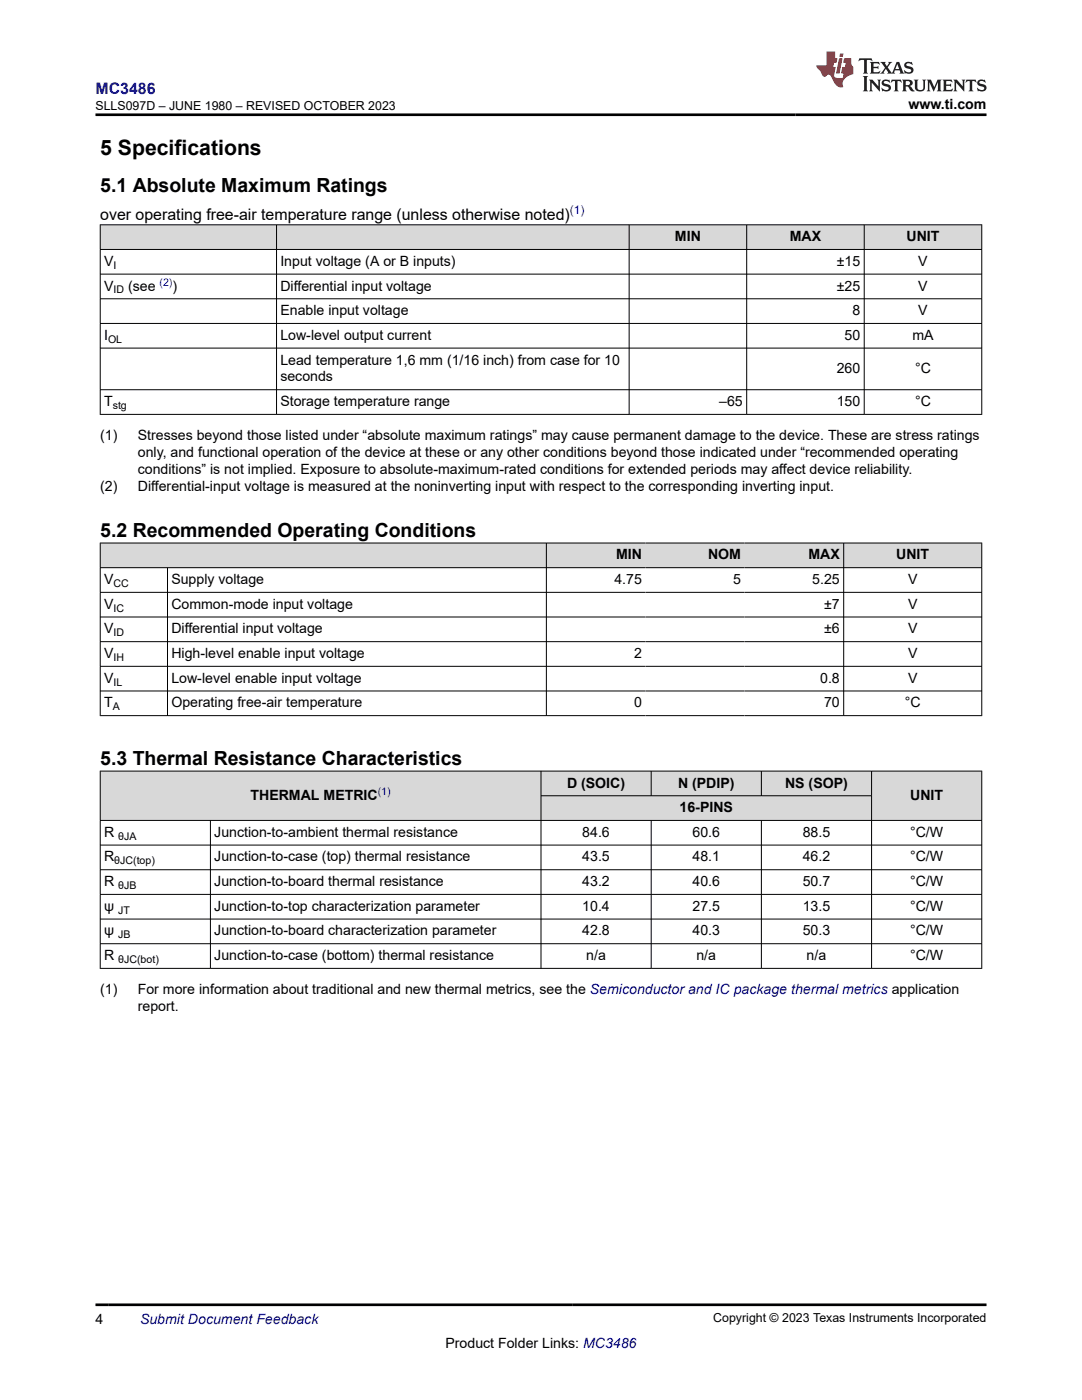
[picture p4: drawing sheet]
<svg xmlns="http://www.w3.org/2000/svg" width="216mm" height="279mm" viewBox="0 0 216 279" stroke-linecap="round" stroke-linejoin="round" font-family="sans-serif">
<defs><g id="words">
<text font-size="4.2" x="20" y="30.9">5 Specifications</text>
<g font-size="3.9">
<text x="20" y="38.4">5.1 Absolute Maximum Ratings</text>
<text x="20" y="107.1">5.2 Recommended Operating Conditions</text>
<text x="20" y="152.6">5.3 Thermal Resistance Characteristics</text>
</g>
<text font-size="3.2" fill="#00f" x="19" y="18.7">MC3486</text>
<text font-size="3.2" x="20" y="43.8">over operating free-air temperature range (unless otherwise noted)</text>
<g font-size="2.8">
<text x="181.3" y="21.8">www.ti.com</text>
<text x="20.8" y="53.1">V</text>
<text x="55.9" y="53.1">Input voltage (A or B inputs)</text>
<text x="134.7" y="48.1">MIN</text>
<text x="157.6" y="48.1">MAX</text>
<text x="167" y="53.1">±15</text>
<text x="180.9" y="48.1">UNIT</text>
<text x="183.2" y="53.1">V</text>
<text x="20.8" y="58">V</text>
<text x="25.6" y="58">(see</text>
<text x="34.4" y="58">)</text>
<text x="55.9" y="58">Differential input voltage</text>
<text x="167" y="58">±25</text>
<text x="183.2" y="58">V</text>
<text x="55.9" y="62.9">Enable input voltage</text>
<text x="170.1" y="62.9">8</text>
<text x="183.2" y="62.9">V</text>
<text x="20.8" y="67.8">I</text>
<text x="55.9" y="67.8">Low-level output current</text>
<text x="168.5" y="67.8">50</text>
<text x="182.1" y="67.8">mA</text>
<text x="55.9" y="72.7">Lead temperature 1,6 mm (1/16 inch) from case for 10</text>
<text x="55.9" y="76.1">seconds</text>
<text x="167" y="74.4">260</text>
<text x="182.6" y="74.4">°C</text>
<text x="20.8" y="81.1">T</text>
<text x="55.9" y="81.1">Storage temperature range</text>
<text x="143.5" y="81.1">–65</text>
<text x="167" y="81.1">150</text>
<text x="182.6" y="81.1">°C</text>
<text x="20" y="87.9">(1)</text>
<text x="27.5" y="87.9">Stresses beyond those listed under “absolute maximum ratings” may cause permanent damage to the device. These are stress ratings</text>
<text x="27.5" y="91.2">only, and functional operation of the device at these or any other conditions beyond those indicated under “recommended operating</text>
<text x="27.5" y="94.6">conditions” is not implied. Exposure to absolute-maximum-rated conditions for extended periods may affect device reliability.</text>
<text x="20" y="98">(2)</text>
<text x="27.5" y="98">Differential-input voltage is measured at the noninverting input with respect to the corresponding inverting input.</text>
<text x="122.9" y="111.6">MIN</text>
<text x="141.3" y="111.6">NOM</text>
<text x="161.3" y="111.6">MAX</text>
<text x="178.8" y="111.6">UNIT</text>
<text x="20.8" y="116.6">V</text>
<text x="34.2" y="116.6">Supply voltage</text>
<text x="122.6" y="116.6">4.75</text>
<text x="146.3" y="116.6">5</text>
<text x="162.1" y="116.6">5.25</text>
<text x="181.2" y="116.6">V</text>
<text x="20.8" y="121.5">V</text>
<text x="34.2" y="121.5">Common-mode input voltage</text>
<text x="164.5" y="121.5">±7</text>
<text x="181.2" y="121.5">V</text>
<text x="20.8" y="126.4">V</text>
<text x="20.8" y="131.3">V</text>
<text x="34.2" y="126.4">Differential input voltage</text>
<text x="34.2" y="131.3">High-level enable input voltage</text>
<text x="126.5" y="131.3">2</text>
<text x="164.5" y="126.4">±6</text>
<text x="181.2" y="126.4">V</text>
<text x="181.2" y="131.3">V</text>
<text x="20.8" y="136.3">V</text>
<text x="34.2" y="136.3">Low-level enable input voltage</text>
<text x="163.7" y="136.3">0.8</text>
<text x="181.2" y="136.3">V</text>
<text x="20.8" y="141.2">T</text>
<text x="34.2" y="141.2">Operating free-air temperature</text>
<text x="126.5" y="141.2">0</text>
<text x="164.4" y="141.2">70</text>
<text x="180.5" y="141.2">°C</text>
<text x="50" y="159.6">THERMAL METRIC</text>
<text x="113.1" y="157.2">D (SOIC)</text>
<text x="135.3" y="157.2">N (PDIP)</text>
<text x="156.6" y="157.2">NS (SOP)</text>
<text x="181.6" y="159.6">UNIT</text>
<text x="20.8" y="167">R</text>
<text x="42.8" y="167">Junction-to-ambient thermal resistance</text>
<text x="116.2" y="167">84.6</text>
<text x="135.6" y="162.1">16-PINS</text>
<text x="138.2" y="167">60.6</text>
<text x="160.2" y="167">88.5</text>
<text x="181.6" y="167">°C/W</text>
<text x="20.8" y="171.9">R</text>
<text x="42.8" y="171.9">Junction-to-case (top) thermal resistance</text>
<text x="116.2" y="171.9">43.5</text>
<text x="138.2" y="171.9">48.1</text>
<text x="160.2" y="171.9">46.2</text>
<text x="181.6" y="171.9">°C/W</text>
<text x="20.8" y="176.8">R</text>
<text x="42.8" y="176.8">Junction-to-board thermal resistance</text>
<text x="116.2" y="176.8">43.2</text>
<text x="138.2" y="176.8">40.6</text>
<text x="160.2" y="176.8">50.7</text>
<text x="181.6" y="176.8">°C/W</text>
<text x="20.8" y="181.8">ψ</text>
<text x="42.8" y="181.8">Junction-to-top characterization parameter</text>
<text x="116.2" y="181.8">10.4</text>
<text x="138.2" y="181.8">27.5</text>
<text x="160.2" y="181.8">13.5</text>
<text x="181.6" y="181.8">°C/W</text>
<text x="20.8" y="186.7">ψ</text>
<text x="20.8" y="191.6">R</text>
<text x="42.8" y="186.7">Junction-to-board characterization parameter</text>
<text x="42.8" y="191.6">Junction-to-case (bottom) thermal resistance</text>
<text x="116.2" y="186.7">42.8</text>
<text x="117" y="191.6">n/a</text>
<text x="138.2" y="186.7">40.3</text>
<text x="139" y="191.6">n/a</text>
<text x="160.2" y="186.7">50.3</text>
<text x="161" y="191.6">n/a</text>
<text x="181.6" y="186.7">°C/W</text>
<text x="181.6" y="191.6">°C/W</text>
<text x="20" y="198.4">(1)</text>
<text x="27.5" y="201.8">report.</text>
<text x="27.5" y="198.4">For more information about traditional and new thermal metrics, see the Semiconductor and IC package thermal metrics application</text>
<text x="19" y="264.2">4</text>
<text x="88.9" y="269">Product Folder Links: MC3486</text>
</g>
<text font-size="2.8" fill="#00f" x="27.9" y="264.2">Submit Document Feedback</text>
<g font-size="2.5">
<text x="19" y="21.9">SLLS097D – JUNE 1980 – REVISED OCTOBER 2023</text>
<text x="142.3" y="263.9">Copyright © 2023 Texas Instruments Incorporated</text>
</g>
<text font-size="2.4" fill="#00f" x="113.7" y="42.8">(1)</text>
<g font-size="2.1">
<text x="22.6" y="53.6">I</text>
<text x="22.6" y="58.5">ID</text>
<text x="21.6" y="68.4">OL</text>
<text x="22.5" y="81.6">stg</text>
<text x="22.6" y="117.1">CC</text>
<text x="22.6" y="122.1">IC</text>
<text x="22.6" y="127">ID</text>
<text x="22.6" y="131.9">IH</text>
<text x="22.6" y="136.8">IL</text>
<text x="22.5" y="141.7">A</text>
<text x="23.6" y="167.6">θJA</text>
<text x="22.8" y="172.5">θJC(top)</text>
<text x="23.6" y="177.4">θJB</text>
<text x="23.6" y="182.3">JT</text>
<text x="23.6" y="187.3">JB</text>
<text x="23.6" y="192.2">θJC(bot)</text>
</g>
<g font-size="2.1" fill="#00f">
<text x="31.8" y="57">(2)</text>
<text x="75.4" y="158.7">(1)</text>
</g>
</g></defs>
<g fill="#d8d8d8">
<path d="M20 44.9h175.9v4.9h-175.9z" fill-rule="evenodd"/>
<path d="M20.1 44.9h35v4.8h-35z" fill-rule="evenodd"/>
<path d="M55.2 44.9h70.3v4.8h-70.3z" fill-rule="evenodd"/>
<path d="M125.6 44.9h23.3v4.8h-23.3z" fill-rule="evenodd"/>
<path d="M149.1 44.9h23.3v4.8h-23.3z" fill-rule="evenodd"/>
<path d="M172.5 44.9h23.3v4.8h-23.3z" fill-rule="evenodd"/>
</g>
<g fill="none" stroke="#000" stroke-width=".2">
<path d="M19.9 44.9h176.1M19.9 49.8h176.1M19.9 54.7h176.1M19.9 59.6h176.1M20 44.8v38M55.2 44.8v38M125.5 44.8v38M149 44.8v38M172.4 44.8v38M195.9 44.8v38M19.9 64.5h176.1M19.9 69.5h176.1"/>
<path d="M19.9 77.8h176.1M19.9 82.7h176.1"/>
</g>
<g fill="#d8d8d8">
<path d="M20 108.4h175.9v4.9h-175.9z" fill-rule="evenodd"/>
<path d="M20.1 108.4h88.9v4.8h-88.9z" fill-rule="evenodd"/>
<path d="M109.1 108.4h19.7v4.8h-19.7z" fill-rule="evenodd"/>
<path d="M128.8 108.4h19.8v4.8h-19.8z" fill-rule="evenodd"/>
<path d="M148.6 108.4h19.7v4.8h-19.7z" fill-rule="evenodd"/>
<path d="M168.4 108.4h27.4v4.8h-27.4z" fill-rule="evenodd"/>
</g>
<g fill="none" stroke="#000" stroke-width=".2">
<path d="M19.9 108.4h176.1M19.9 113.3h176.1M19.9 118.2h176.1M20 108.3v34.6M33.4 113.3v29.6M109 108.3v34.6M168.3 108.3v34.6M195.9 108.3v34.6M19.9 123.1h176.1M19.9 128.1h176.1M19.9 133h176.1M19.9 137.9h176.1"/>
<path d="M19.9 142.8h176.1"/>
</g>
<g fill="#d8d8d8">
<path d="M20 153.9h175.9v4.9h-175.9z" fill-rule="evenodd"/>
<path d="M20.1 154h87.8v9.7h-87.8z" fill-rule="evenodd"/>
<path d="M108 154h21.9v4.8h-21.9z" fill-rule="evenodd"/>
<path d="M130 154h21.9v4.8h-21.9z" fill-rule="evenodd"/>
<path d="M152 154h21.9v4.8h-21.9z" fill-rule="evenodd"/>
<path d="M174 154h21.8v9.7h-21.8z" fill-rule="evenodd"/>
<path d="M108 158.9h65.9v4.8h-65.9z" fill-rule="evenodd"/>
</g>
<g fill="none" stroke="#000" stroke-width=".2">
<path d="M19.9 153.9h176.1M20 153.8v39.5M107.9 153.8v39.5M107.9 158.8h66.1M129.9 153.8v5.1M151.9 153.8v5.1M173.9 153.8v39.5M195.9 153.8v39.5M19.9 163.7h176.1M19.9 168.7h176.1M19.9 173.6h176.1M19.9 178.5h176.1"/>
<path d="M42 163.7v29.6M129.9 163.7v29.6M151.9 163.7v29.6M19.9 183.4h176.1M19.9 188.3h176.1M19.9 193.3h176.1"/>
</g>
<path d="M171.5 11.6l-.2 .6 .5-.2h.6v.1v2.2l-.2 .4h1l-.2-.4v-2.2v-.1h.5l.5 .2-.1-.6zM173.6 12.4l.2 .3v1.6l-.2 .4h1.9l.1-.6a1.08 1.08 0 0 1-1.3 .2v-.7h.6l.4 .2v-.7l-.4 .2h-.6v-.5l.2-.2a1 1 0 0 1 1 .3l-.1-.5zM175.7 12.4l.9 1.1-1 1.2h.9l-.2-.2 .5-.8 .4 .8-.2 .2h1.6l-.2-.2 .2-.5h.9l.1 .5-.1 .2h.9l-.2-.4-.8-1.9h-.5l-.9 2.1-.9-1.1 .9-1h-.8l.2 .2-.4 .6-.4-.6 .2-.2zM179 12.8l.4 1h-.7zM180.7 12.5a.65 .65 0 0 0-.2 .7 .65 .65 0 0 0 .6 .5l.6 .1 .1 .3a.79 .79 0 0 1-.7 .4 .79 .79 0 0 1-.7-.5l.1 .7 .2-.1a.93 .93 0 0 0 1.1 0 .93 .93 0 0 0 .4-.9 1.46 1.46 0 0 0-1.2-.6l-.1-.3a1.09 1.09 0 0 1 1.2 .2l-.2-.6-.1 .1-.5-.2zM172.2 15.2l.2 .4v2.2l-.2 .4h1l-.2-.4v-2.2l.2-.4zM173.4 15.9l.2 .4v1.5l-.2 .4h.8l-.3-.4 .1-1.3 1.6 1.8v-2l.2-.4h-.7l.1 .2 .1 1.1-1.2-1.3zM176.2 16a.65 .65 0 0 0-.2 .8 .65 .65 0 0 0 .6 .4l.6 .2 .1 .2a.79 .79 0 0 1-.7 .4 .79 .79 0 0 1-.7-.5l.1 .7 .2-.1a.93 .93 0 0 0 1.1 .1 .93 .93 0 0 0 .4-1 1.46 1.46 0 0 0-1.2-.5l-.1-.4a1.09 1.09 0 0 1 1.2 .2l-.1-.6-.2 .1-.5-.1zM177.9 15.9l-.1 .6a.63 .63 0 0 1 .8-.3v1.6l-.3 .4h1l-.2-.4v-1.6a.66 .66 0 0 1 .8 .3l-.1-.6zM180 15.9l.2 .4v1.5l-.2 .4h1l-.2-.2-.1-.7h.5l.1 .2a.79 .79 0 0 0 1.2 .6l-1-.9a.61 .61 0 0 0 .6-.6 .61 .61 0 0 0-.5-.7zM180.8 16.2h.1a.47 .47 0 0 1 .5 .1 .47 .47 0 0 1 .1 .5l-.1 .1-.7 .1zM182.3 15.9l.2 .2a2.27 2.27 0 0 0 .4 2 1.04 1.04 0 0 0 1.7-.7v-1.3l.2-.2h-.8l.2 .4v1.1a.6 .6 0 0 1-.6 .6 .6 .6 0 0 1-.6-.6v-1.1l.3-.4zM184.9 15.9l.2 .4v1.5l-.2 .4h.8l-.3-.4v-1.4l.9 1.9 .9-1.9v1.4l-.3 .4h1l-.2-.4v-1.5l.2-.4h-.8l-.7 1.5-.6-1.5zM188.1 15.9l.2 .4v1.5l-.2 .4h1.9l.1-.6a1.09 1.09 0 0 1-1.3 .2v-.7h.6l.4 .2v-.6l-.4 .2h-.6v-.6l.2-.1a1.01 1.01 0 0 1 1 .3l-.1-.6zM190.2 15.9l.3 .4v1.5l-.3 .4h.8l-.2-.4v-1.3l1.6 1.8v-2l.2-.4h-.7l.2 .2v1.1l-1.2-1.3zM192.8 15.9l-.1 .6a.63 .63 0 0 1 .8-.3v1.6l-.3 .4h1l-.2-.4v-1.6a.66 .66 0 0 1 .8 .3l-.1-.6zM195.2 16a.65 .65 0 0 0-.2 .8 .65 .65 0 0 0 .6 .4l.6 .2 .2 .2a.79 .79 0 0 1-.7 .4 .79 .79 0 0 1-.7-.5l.1 .7 .2-.1a.93 .93 0 0 0 1 .1 .93 .93 0 0 0 .5-1 1.46 1.46 0 0 0-1.3-.5v-.4a1.09 1.09 0 0 1 1.2 .2l-.2-.6-.2 .1-.5-.1z" fill="#231f20"/>
<path d="M164.9 10.3v2.7h-2l.1 .4 .8 1a.95 .95 0 0 0 1 .9 .59 .59 0 0 1 .5-.4 .59 .59 0 0 1 .5 .3l.4 .8a1.59 1.59 0 0 0 2.1 1.4 1.61 1.61 0 0 1 1-2.3l1-.3-.1-1.5a1.59 1.59 0 0 1-.3-1.7h-1.5l-.2 .9h.6l-.2 .9h-.5l-.2 .9v.3l.4 .1-.1 .9h-.7a.73 .73 0 0 1-1-.7l.3-1.5h-.5l.1-.9h.5l.2-.9h-.5v-1.3zM167.4 11.6l-.6 3.1h.7l.6-3.1zM167.6 10.7l-.1 .6h.7l.1-.6z" fill="#ed1c24"/>
<path d="M19 22.9h177.8M19 260.4h177.8" fill="none" stroke="#000" stroke-width=".53"/>
<use href="#words"/>
</svg>
